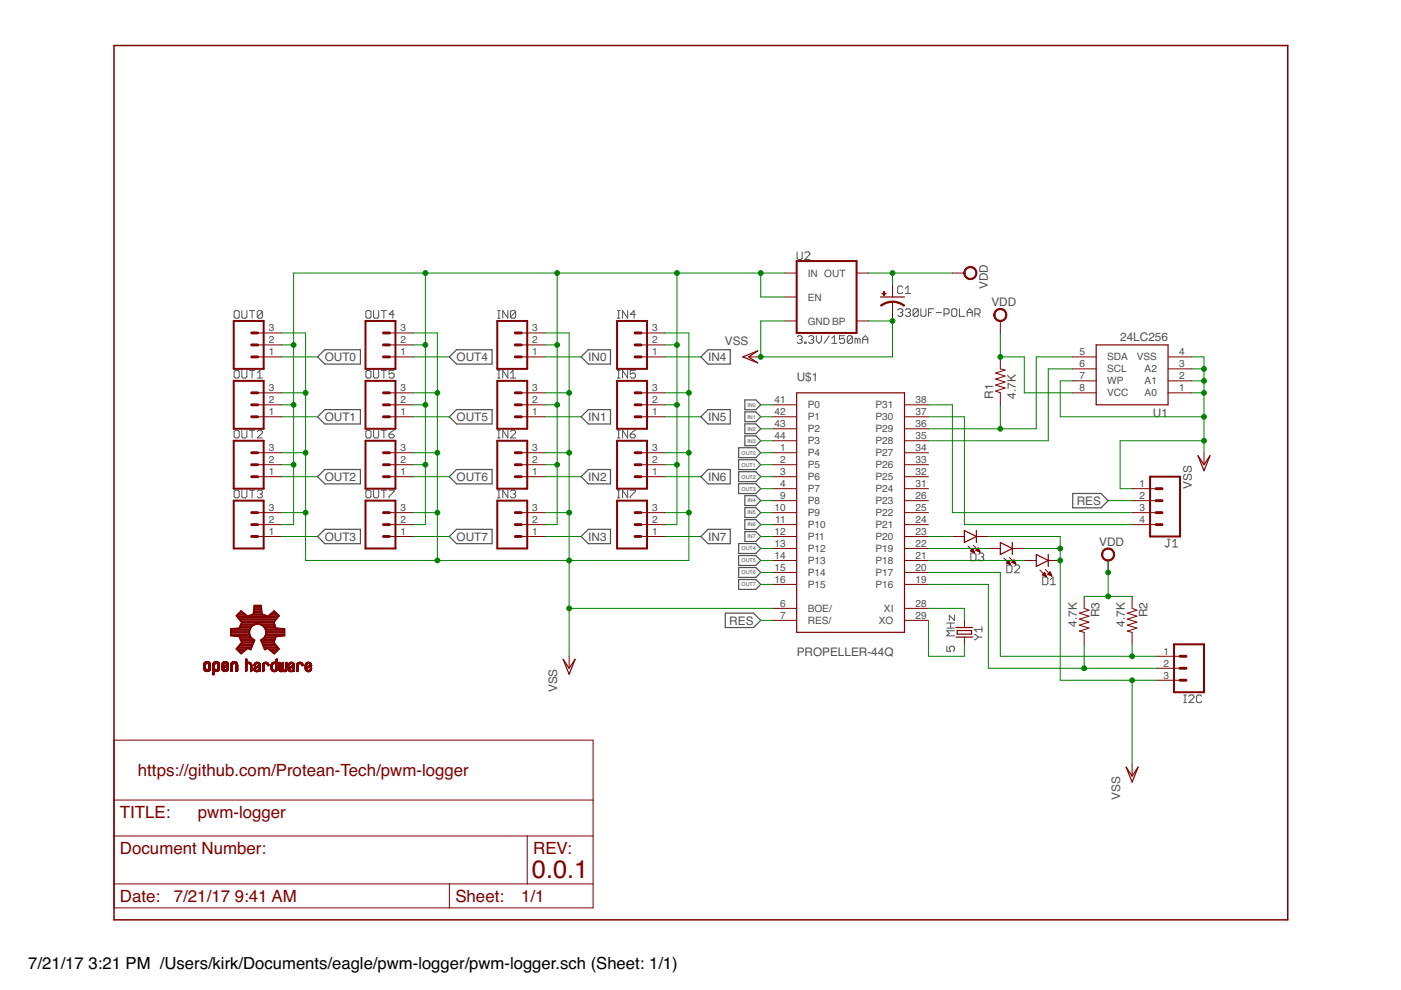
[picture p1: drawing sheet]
<svg xmlns="http://www.w3.org/2000/svg" width="297mm" height="210mm" viewBox="0 0 297 210" stroke-linecap="round" stroke-linejoin="round" font-family="sans-serif">
<defs><g id="words">
<text font-size="5.4" fill="#800000" x="112.8" y="186.1">0.0.1</text>
<g font-size="3.6" fill="#800000">
<text x="29.2" y="164.5">https://github.com/Protean-Tech/pwm-logger</text>
<text x="25.4" y="173.4">TITLE:</text>
<text x="41.9" y="173.4">pwm-logger</text>
<text x="25.4" y="181.1">Document Number:</text>
<text x="113" y="181.1">REV:</text>
<text x="25.4" y="191.2">Date:</text>
<text x="36.9" y="191.2">7/21/17</text>
<text x="49.8" y="191.2">9:41 AM</text>
<text x="96.5" y="191.2">Sheet:</text>
<text x="110.5" y="191.2">1/1</text>
</g>
<g font-size="3.5">
<text x="6" y="205.4">7/21/17</text>
<text x="18.8" y="205.4">3:21 PM /Users/kirk/Documents/eagle/pwm-logger/pwm-logger.sch (Sheet: 1/1)</text>
</g>
<g font-size="2.5" fill="#505050">
<text x="209.4" y="61.3" transform="rotate(-90 209.4 61.3)">VDD</text>
<text x="210.2" y="64.9">VDD</text>
<text x="68.9" y="76.6">OUT0</text>
<text x="96.8" y="76.6">OUT4</text>
<text x="124.7" y="76.6">IN0</text>
<text x="150.1" y="76.6">IN4</text>
<text x="153.7" y="73.1">VSS</text>
<text x="237.5" y="72.4">24LC256</text>
<text x="168.9" y="80.7">U$1</text>
<text x="68.9" y="89.3">OUT1</text>
<text x="96.8" y="89.3">OUT5</text>
<text x="124.7" y="89.3">IN1</text>
<text x="150.1" y="89.3">IN5</text>
<text x="210.6" y="84.6" transform="rotate(-90 210.6 84.6)">R1</text>
<text x="215.4" y="84.6" transform="rotate(-90 215.4 84.6)">4.7K</text>
<text x="244.4" y="88.4">U1</text>
<text x="68.9" y="102">OUT2</text>
<text x="96.8" y="102">OUT6</text>
<text x="124.7" y="102">IN2</text>
<text x="150.1" y="102">IN6</text>
<text x="228.3" y="107">RES</text>
<text x="252.7" y="103.6" transform="rotate(-90 252.7 103.6)">VSS</text>
<text x="68.9" y="114.6">OUT3</text>
<text x="96.8" y="114.6">OUT7</text>
<text x="124.7" y="114.6">IN3</text>
<text x="150.1" y="114.6">IN7</text>
<text x="233" y="115.7">VDD</text>
<text x="233.1" y="130.9" transform="rotate(-90 233.1 130.9)">R3</text>
<text x="243.3" y="130.9" transform="rotate(-90 243.3 130.9)">R2</text>
<text x="154.6" y="132.4">RES</text>
<text x="228.3" y="132.9" transform="rotate(-90 228.3 132.9)">4.7K</text>
<text x="238.5" y="132.9" transform="rotate(-90 238.5 132.9)">4.7K</text>
<text x="168.9" y="139.2">PROPELLER-44Q</text>
<text x="118.1" y="146.8" transform="rotate(-90 118.1 146.8)">VSS</text>
<text x="237.5" y="169.6" transform="rotate(-90 237.5 169.6)">VSS</text>
</g>
<g font-size="2.1" fill="#505050">
<text x="171.3" y="58.7">IN OUT</text>
<text x="171.3" y="63.7">EN</text>
<text x="57" y="70.2">3</text>
<text x="84.9" y="70.2">3</text>
<text x="112.8" y="70.2">3</text>
<text x="138.2" y="70.2">3</text>
<text x="171.3" y="68.8">GND BP</text>
<text x="57" y="75.3">1</text>
<text x="57" y="72.8">2</text>
<text x="84.9" y="75.3">1</text>
<text x="84.9" y="72.8">2</text>
<text x="112.8" y="75.3">1</text>
<text x="112.8" y="72.8">2</text>
<text x="138.2" y="75.3">1</text>
<text x="138.2" y="72.8">2</text>
<text x="228.9" y="77.9">6</text>
<text x="228.9" y="75.3">5</text>
<text x="234.7" y="76.4">SDA</text>
<text x="241" y="76.4">VSS</text>
<text x="250" y="75.3">4</text>
<text x="250" y="77.9">3</text>
<text x="57" y="82.9">3</text>
<text x="84.9" y="82.9">3</text>
<text x="112.8" y="82.9">3</text>
<text x="138.2" y="82.9">3</text>
<text x="228.9" y="80.4">7</text>
<text x="228.9" y="82.9">8</text>
<text x="234.7" y="81.5">WP</text>
<text x="234.7" y="79">SCL</text>
<text x="242.7" y="79">A2</text>
<text x="242.7" y="81.5">A1</text>
<text x="250" y="82.9">1</text>
<text x="250" y="80.4">2</text>
<text x="57" y="88">1</text>
<text x="57" y="85.5">2</text>
<text x="84.9" y="88">1</text>
<text x="84.9" y="85.5">2</text>
<text x="112.8" y="88">1</text>
<text x="112.8" y="85.5">2</text>
<text x="138.2" y="88">1</text>
<text x="138.2" y="85.5">2</text>
<text x="164.2" y="85.5">41</text>
<text x="164.2" y="88">42</text>
<text x="171.3" y="86.6">P0</text>
<text x="171.3" y="89.1">P1</text>
<text x="185.6" y="89.1">P30</text>
<text x="185.6" y="86.6">P31</text>
<text x="194.1" y="88">37</text>
<text x="194.1" y="85.5">38</text>
<text x="234.7" y="84">VCC</text>
<text x="242.7" y="84">A0</text>
<text x="57" y="95.6">3</text>
<text x="84.9" y="95.6">3</text>
<text x="112.8" y="95.6">3</text>
<text x="138.2" y="95.6">3</text>
<text x="164.2" y="90.5">43</text>
<text x="164.2" y="93.1">44</text>
<text x="165.4" y="95.6">1</text>
<text x="171.3" y="91.7">P2</text>
<text x="171.3" y="94.2">P3</text>
<text x="185.6" y="94.2">P28</text>
<text x="185.6" y="91.7">P29</text>
<text x="194.1" y="95.6">34</text>
<text x="194.1" y="93.1">35</text>
<text x="194.1" y="90.5">36</text>
<text x="57" y="100.7">1</text>
<text x="57" y="98.2">2</text>
<text x="84.9" y="100.7">1</text>
<text x="84.9" y="98.2">2</text>
<text x="112.8" y="100.7">1</text>
<text x="112.8" y="98.2">2</text>
<text x="138.2" y="100.7">1</text>
<text x="138.2" y="98.2">2</text>
<text x="165.4" y="98.2">2</text>
<text x="165.4" y="100.7">3</text>
<text x="171.3" y="96.7">P4</text>
<text x="171.3" y="99.3">P5</text>
<text x="171.3" y="101.8">P6</text>
<text x="185.6" y="101.8">P25</text>
<text x="185.6" y="99.3">P26</text>
<text x="185.6" y="96.7">P27</text>
<text x="194.1" y="100.7">32</text>
<text x="194.1" y="98.2">33</text>
<text x="165.4" y="103.2">4</text>
<text x="165.4" y="105.8">9</text>
<text x="171.3" y="104.4">P7</text>
<text x="171.3" y="106.9">P8</text>
<text x="185.6" y="106.9">P23</text>
<text x="185.6" y="104.4">P24</text>
<text x="194.1" y="105.8">26</text>
<text x="194.1" y="103.2">31</text>
<text x="241.6" y="103.2">1</text>
<text x="241.6" y="105.8">2</text>
<text x="57" y="113.4">1</text>
<text x="57" y="110.9">2</text>
<text x="57" y="108.3">3</text>
<text x="84.9" y="113.4">1</text>
<text x="84.9" y="110.9">2</text>
<text x="84.9" y="108.3">3</text>
<text x="112.8" y="113.4">1</text>
<text x="112.8" y="110.9">2</text>
<text x="112.8" y="108.3">3</text>
<text x="138.2" y="113.4">1</text>
<text x="138.2" y="110.9">2</text>
<text x="138.2" y="108.3">3</text>
<text x="164.2" y="108.3">10</text>
<text x="164.2" y="113.4">12</text>
<text x="164.4" y="110.9">11</text>
<text x="171.3" y="109.4">P9</text>
<text x="171.3" y="112">P10</text>
<text x="185.6" y="112">P21</text>
<text x="185.6" y="109.4">P22</text>
<text x="194.1" y="113.4">23</text>
<text x="194.1" y="110.9">24</text>
<text x="194.1" y="108.3">25</text>
<text x="241.6" y="108.3">3</text>
<text x="241.6" y="110.9">4</text>
<text x="164.2" y="115.9">13</text>
<text x="164.2" y="118.5">14</text>
<text x="171.3" y="114.5">P11</text>
<text x="171.3" y="117.1">P12</text>
<text x="171.3" y="119.6">P13</text>
<text x="185.6" y="119.6">P18</text>
<text x="185.6" y="117.1">P19</text>
<text x="185.6" y="114.5">P20</text>
<text x="194.1" y="118.5">21</text>
<text x="194.1" y="115.9">22</text>
<text x="164.2" y="121">15</text>
<text x="164.2" y="123.6">16</text>
<text x="171.3" y="122.1">P14</text>
<text x="171.3" y="124.7">P15</text>
<text x="185.6" y="124.7">P16</text>
<text x="185.6" y="122.1">P17</text>
<text x="194.1" y="123.6">19</text>
<text x="194.1" y="121">20</text>
<text x="165.4" y="128.6">6</text>
<text x="165.4" y="131.2">7</text>
<text x="171.3" y="129.8">BOE/</text>
<text x="187.4" y="129.8">XI</text>
<text x="194.1" y="128.6">28</text>
<text x="194.1" y="131.2">29</text>
<text x="171.3" y="132.3">RES/</text>
<text x="186.3" y="132.3">XO</text>
<text x="246.7" y="138.8">1</text>
<text x="246.7" y="141.3">2</text>
<text x="246.7" y="143.9">3</text>
</g>
<g font-size="1.1" fill="#505050">
<text x="158.5" y="86.2">IN0</text>
<text x="158.5" y="88.8">IN1</text>
<text x="158.5" y="91.3">IN2</text>
<text x="158.5" y="93.8">IN3</text>
<text x="157.2" y="96.4">OUT0</text>
<text x="157.2" y="98.9">OUT1</text>
<text x="157.2" y="101.5">OUT2</text>
<text x="157.2" y="104">OUT3</text>
<text x="158.5" y="106.5">IN4</text>
<text x="158.5" y="109.1">IN5</text>
<text x="158.5" y="111.6">IN6</text>
<text x="157.2" y="116.7">OUT4</text>
<text x="157.2" y="119.2">OUT5</text>
<text x="158.5" y="114.2">IN7</text>
<text x="157.2" y="121.8">OUT6</text>
<text x="157.2" y="124.3">OUT7</text>
</g>
</g></defs>
<g fill="none" stroke="#505050" stroke-width=".21">
<path d="M169 53.4v1.4l.3 .2h.5l.3-.2v-1.4M170.6 53.7l.3-.3h.5l.3 .3v.2l-1.1 1.1h1.1M49.6 66.1l.3-.3h.5l.3 .3v1.1l-.3 .3h-.5l-.3-.3zM49.6 78.8l.3-.3h.5l.3 .3v1.1l-.3 .3h-.5l-.3-.3zM51.3 65.8v1.4l.2 .3h.6l.2-.3v-1.4M51.3 78.5v1.4l.2 .3h.6l.2-.3v-1.4M52.9 65.8h1.1M52.9 78.5h1.1M53.4 65.8v1.7M53.4 78.5v1.7M54.5 79.1l.6-.6v1.7M55.6 66.1v1.1l-.2 .3h-.6l-.3-.3"/>
<path d="M55.6 66.1l-.2-.3h-.6l-.3 .3v1.1M55.6 66.1l-1.1 1.1M77.8 65.8h.6l.3 .3v1.1l-.3 .3h-.6l-.2-.3v-1.1zM77.8 78.5h.6l.3 .3v1.1l-.3 .3h-.6l-.2-.3v-1.1zM79.2 65.8v1.4l.3 .3h.5l.3-.3v-1.4M79.2 78.5v1.4l.3 .3h.5l.3-.3v-1.4M80.8 65.8h1.1M80.8 78.5h1.1M81.4 65.8v1.7M81.4 78.5v1.7M83.6 78.5h-1.1v.9l.5-.3h.3l.3 .3v.5l-.3 .3h-.6l-.2-.3M83.6 66.7h-1.1l.8-.9v1.7"/>
<path d="M105.5 67.5h.5M105.5 65.8h.5M105.5 78.5h.5M105.8 65.8v1.7M105.8 78.5v1.7M107.7 65.8v1.7l-1.1-1.7v1.7M107.7 78.5v1.7l-1.1-1.7v1.7M108.2 79.1l.6-.6v1.7M109.3 66.1v1.1l-.2 .3h-.6l-.3-.3M109.3 66.1l-.2-.3h-.6l-.3 .3v1.1M109.3 66.1l-1.1 1.1M130.9 67.5h.5"/>
<path d="M130.9 65.8h.5M130.9 78.5h.5M131.2 65.8v1.7M131.2 78.5v1.7M133.1 65.8v1.7l-1.1-1.7v1.7M133.1 78.5v1.7l-1.1-1.7v1.7M134.7 78.5h-1.1v.9l.6-.3h.3l.2 .3v.5l-.2 .3h-.6l-.3-.3M134.7 66.7h-1.1l.9-.9v1.7M169 71.4l.3-.2h.5l.3 .2v.3l-.3 .3M169.5 72h.3M169.8 72l.3 .3v.2l-.3 .3h-.5l-.3-.3M170.6 72.5h.3v.3h-.3z"/>
<path d="M171.4 71.4l.3-.2h.6l.2 .2v.3l-.2 .3M172 72h.3M172.3 72l.2 .3v.2l-.2 .3h-.6l-.3-.3M173.1 71.2v1.1l.5 .5 .6-.5v-1.1M175.8 71.2l-1.1 1.6M176.4 72.8h1M176.4 71.7l.5-.5v1.6M179.1 71.2h-1.1v.8l.5-.3h.3l.3 .3v.5l-.3 .3h-.5l-.3-.3M180.7 71.4l-.3-.2h-.5l-.3 .2v1.1M180.7 71.4v1.1l-.3 .3h-.5l-.3-.3M180.7 71.4l-1.1 1.1M181.8 72l-.3-.3h-.2v1.1"/>
<path d="M181.8 72v.8M181.8 72l.3-.3 .3 .3v.8M182.9 72h1.1M182.9 72.8v-1.1l.6-.5 .5 .5v1.1M190.3 65.7l.3-.2h.5l.3 .2v.3l-.3 .3M190.9 66.3h.2M191.1 66.3l.3 .2v.3l-.3 .3h-.5l-.3-.3M191.4 60.9l-.3-.3h-.5l-.3 .3v1.1l.3 .3h.5l.3-.3M192 65.7l.2-.2h.6l.2 .2v.3l-.2 .3M192 62.3h1M192 61.2l.5-.6v1.7M192.5 66.3h.3"/>
<path d="M192.8 66.3l.2 .2v.3l-.2 .3h-.6l-.2-.3M194.7 65.7l-.3-.2h-.5l-.3 .2v1.1M194.7 65.7v1.1l-.3 .3h-.5l-.3-.3M194.7 65.7l-1.1 1.1M195.2 65.5v1.3l.3 .3h.5l.3-.3v-1.3M196.9 66.3h.5M198 65.5h-1.1v1.6M198.5 66.3h1.1M200.2 66.5h.8l.2-.2v-.6l-.2-.2h-.8v1.6M201.8 65.7l.3-.2h.5l.3 .2v1.1l-.3 .3h-.5l-.3-.3zM203.4 65.5v1.6h1.1M205.1 66.3h1"/>
<path d="M205.1 67.1v-1.1l.5-.5 .5 .5v1.1M206.7 66.5h.8l.3-.2v-.6l-.3-.2h-.8v1.6M207.2 66.5l.6 .6M49.6 91.5l.3-.3h.5l.3 .3v1.1l-.3 .3h-.5l-.3-.3zM51.3 91.2v1.4l.2 .3h.6l.2-.3v-1.4M52.9 91.2h1.1M53.4 91.2v1.7M54.5 80.2h1.1M54.5 91.5l.3-.3h.6l.2 .3v.3l-1.1 1.1h1.1M77.8 91.2h.6l.3 .3v1.1l-.3 .3h-.6l-.2-.3v-1.1zM79.2 91.2v1.4l.3 .3h.5l.3-.3v-1.4M80.8 91.2h1.1"/>
<path d="M81.4 91.2v1.7M82.5 92.1h.8l.3 .2v.3l-.3 .3h-.6l-.2-.3zM83.6 91.2l-.6 .3-.5 .6M105.5 80.2h.5M105.5 92.9h.5M105.5 91.2h.5M105.8 91.2v1.7M107.7 91.2v1.7l-1.1-1.7v1.7M108.2 91.5l.3-.3h.6l.2 .3v.3l-1.1 1.1h1.1M108.2 80.2h1.1M130.9 80.2h.5M130.9 92.9h.5"/>
<path d="M130.9 91.2h.5M131.2 91.2v1.7M133.1 91.2v1.7l-1.1-1.7v1.7M133.6 92.1h.9l.2 .2v.3l-.2 .3h-.6l-.3-.3zM134.7 91.2l-1.1 .9M49.6 104.2l.3-.3h.5l.3 .3v1.1l-.3 .3h-.5l-.3-.3zM51.3 103.9v1.4l.2 .3h.6l.2-.3v-1.4M52.9 103.9h1.1M53.4 103.9v1.7M54.5 104.2l.3-.3h.6l.2 .3v.3l-.2 .3M55.1 104.8h.3M55.4 104.8l.2 .2v.3l-.2 .3h-.6l-.3-.3"/>
<path d="M77.8 103.9h.6l.3 .3v1.1l-.3 .3h-.6l-.2-.3v-1.1zM79.2 103.9v1.4l.3 .3h.5l.3-.3v-1.4M80.8 103.9h1.1M81.4 103.9v1.7M82.5 103.9h1.1v.3l-1.1 1.1v.3M105.5 105.6h.5M105.5 103.9h.5M105.8 103.9v1.7M107.7 103.9v1.7l-1.1-1.7v1.7M108.2 104.2l.3-.3h.6l.2 .3v.3l-.2 .3M108.8 104.8h.3M109.1 104.8l.2 .2v.3l-.2 .3h-.6l-.3-.3"/>
<path d="M130.9 105.6h.5M130.9 103.9h.5M131.2 103.9v1.7M133.1 103.9v1.7l-1.1-1.7v1.7M133.6 103.9h1.1v.3l-1.1 1.1v.3M205.8 117.3h.9l.2 .2v1.1l-.2 .3h-.9zM207.5 117.5l.3-.2h.5l.3 .2v.3l-.3 .3M208 118.1h.3M208.3 118.1l.3 .2v.3l-.3 .3h-.5l-.3-.3M213.5 119.8h.8l.2 .3v1.1l-.2 .2h-.8zM247.5 114.3h.6M247.8 114.3v1.4l-.3 .3h-.3l-.2-.3"/>
<path d="M248.6 116h1.1M248.6 114.9l.6-.6v1.7M200.7 137v1.1h.8l-.2-.6v-.2l.2-.3h.6l.3 .3v.5l-.3 .3M200.7 133.2h1.7M200.7 132.1h1.7M201.5 132.1v1.1M202.4 130.5v1.1l-1.1-1.1v1.1M202.4 133.7h-1.7l.6 .6-.6 .5h1.7M206.6 134.6h.2l.6 .5M207.4 135.1l-.6 .5h-.2M207.4 135.1h.8M208.2 133.5h-1.6l.5 .5"/>
<path d="M208.2 132.9v1.1M215.1 120.1l.3-.3h.5l.3 .3v.3l-1.1 1h1.1M221.1 122.3h.8l.3 .3v1.1l-.3 .3h-.8zM222.7 124h1.1M222.7 122.9l.6-.6v1.7M251 149h.5M251 147.4h.5M251.2 147.4v1.6M252.1 147.6l.2-.2h.6l.3 .2v.3l-1.1 1.1h1.1M254.8 147.6l-.3-.2h-.5l-.3 .2v1.1l.3 .3h.5l.3-.3"/>
</g>
<g fill="none" stroke="#505050" stroke-width=".25">
<path d="M68.9 74.1h7.5v3.1h-7.5l-1.6-1.5zM96.8 74.1h7.5v3.1h-7.5l-1.5-1.5zM123.2 75.7l1.5-1.6h4.7v3.1h-4.7zM150.1 74.1h4.7v3.1h-4.7l-1.5-1.5zM68.9 86.8h7.5v3.1h-7.5l-1.6-1.5zM68.9 99.5h7.5v3.1h-7.5l-1.6-1.5zM96.8 86.8h7.5v3.1h-7.5l-1.5-1.5zM96.8 99.5h7.5v3.1h-7.5l-1.5-1.5zM123.2 88.4l1.5-1.6h4.7v3.1h-4.7zM150.1 86.8h4.7v3.1h-4.7l-1.5-1.5zM156.6 97.5h3.7l1 1-1 1.1h-3.7zM156.6 94.9h3.7l1 1.1-1 1h-3.7z"/>
<path d="M157.9 84.8h2.4l1 1-1 1.1h-2.4zM157.9 87.3h2.4l1 1.1-1 1h-2.4zM157.9 89.9h2.4l1 1-1 1h-2.4zM157.9 92.4h2.4l1 1.1-1 1h-2.4zM68.9 112.2h7.5v3.1h-7.5l-1.6-1.6zM96.8 112.2h7.5v3.1h-7.5l-1.5-1.6zM123.2 101.1l1.5-1.6h4.7v3.1h-4.7zM123.2 113.7l1.5-1.5h4.7v3.1h-4.7zM148.6 101.1l1.5-1.6h4.7v3.1h-4.7zM150.1 112.2h4.7v3.1h-4.7l-1.5-1.6zM156.6 100h3.7l1 1.1-1 1h-3.7zM156.6 102.6h3.7l1 1-1 1h-3.7z"/>
<path d="M156.6 115.3h3.7l1 1-1 1h-3.7zM156.6 117.8h3.7l1 1-1 1.1h-3.7zM157.9 105.1h2.4l1 1.1-1 1h-2.4zM157.9 107.6h2.4l1 1.1-1 1h-2.4zM157.9 110.2h2.4l1 1-1 1.1h-2.4zM157.9 112.7h2.4l1 1-1 1.1h-2.4zM227.4 104.6h6l1.5 1.6-1.5 1.5h-6zM153.8 130h6l1.5 1.5-1.5 1.6h-6zM156.6 120.3h3.7l1 1.1-1 1h-3.7zM156.6 122.9h3.7l1 1-1 1.1h-3.7z"/>
</g>
<g fill="none" stroke="#800000" stroke-width=".21">
<path d="M166.4 57.9h2.5M181.6 57.9h2.5M201.9 57.9h2.6M54.6 75.7h5.1M54.6 73.1h5.1M54.6 70.6h5.1M82.6 75.7h5.1M82.6 73.1h5.1M82.6 70.6h5.1M110.5 75.7h5.1M110.5 73.1h5.1M110.5 70.6h5.1"/>
<path d="M135.9 75.7h5.1M135.9 73.1h5.1M135.9 70.6h5.1M158.7 75.7h2.6M166.4 68.1h2.5M166.4 63h2.5M181.6 68.1h2.5M189.2 60.4v2.6M189.2 64v4.1M212.1 75.7v2.5l1 .3-2 .6 2 .6-2 .7 2 .6-2 .6 2 .7-2 .6 1 .4v2.5M212.1 68.1v2.5M227.3 75.7h5.1"/>
<path d="M227.3 78.2h5.1M247.6 75.7h5.1M247.6 78.2h5.1M54.6 83.3h5.1M54.6 88.4h5.1M54.6 85.8h5.1M54.6 98.5h5.1M54.6 96h5.1M82.6 83.3h5.1M82.6 88.4h5.1M82.6 85.8h5.1M82.6 98.5h5.1"/>
<path d="M82.6 96h5.1M110.5 83.3h5.1M110.5 88.4h5.1M110.5 85.8h5.1M110.5 98.5h5.1M110.5 96h5.1M135.9 83.3h5.1M135.9 88.4h5.1M135.9 85.8h5.1M135.9 98.5h5.1M135.9 96h5.1M163.8 88.4h5.1"/>
<path d="M163.8 85.8h5.1M163.8 98.5h5.1M163.8 96h5.1M163.8 90.9h5.1M163.8 93.5h5.1M191.8 88.4h5M191.8 85.8h5M191.8 98.5h5M191.8 96h5M191.8 90.9h5M191.8 93.5h5M227.3 80.8h5.1"/>
<path d="M227.3 83.3h5.1M247.6 80.8h5.1M247.6 83.3h5.1M255.3 96v2.5M54.6 101.1h5.1M54.6 113.7h5.1M54.6 111.2h5.1M54.6 108.7h5.1M82.6 101.1h5.1M82.6 113.7h5.1M82.6 111.2h5.1M82.6 108.7h5.1"/>
<path d="M110.5 101.1h5.1M110.5 113.7h5.1M110.5 111.2h5.1M110.5 108.7h5.1M135.9 101.1h5.1M135.9 113.7h5.1M135.9 111.2h5.1M135.9 108.7h5.1M163.8 101.1h5.1M163.8 113.7h5.1M163.8 111.2h5.1M163.8 108.7h5.1"/>
<path d="M163.8 103.6h5.1M163.8 106.2h5.1M163.8 118.8h5.1M163.8 116.3h5.1M191.8 101.1h5M191.8 113.7h5M191.8 111.2h5M191.8 108.7h5M191.8 103.6h5M191.8 106.2h5M191.8 118.8h5M191.8 116.3h5"/>
<path d="M201.9 113.7h2.6M205.2 115.8l1.4 1.4M205.7 116.8l.5-.5 .4 .9zM205.8 116.8h.6M205.9 116.9h.6M205.9 116.6h.5M206 116.5h.3M206.1 116.4h.2M206.2 117h.3M206.4 115.7l1.4 1.4M206.5 117.1h.1M206.9 116.7l.5-.5 .4 .9z"/>
<path d="M206.9 116.6h.7M207 113.7h2.5M207.1 116.5h.4M207.1 116.8h.5M207.2 116.4h.3M207.3 116.3h.1M207.3 116.9h.4M207.6 117h.2M209.5 116.3h2.6M212.9 118.3l1.3 1.4M213.4 119.3l.5-.5 .3 .9zM213.4 119.3h.7"/>
<path d="M213.5 119.4h.6M213.5 119.2h.5M213.7 119h.3M213.8 119.5h.4M213.8 118.9h.1M214 118.2l1.4 1.4M214.1 119.7h.1M214.5 119.2l.5-.5 .4 .9zM214.5 119.2h.7M214.6 116.3h2.6M214.7 119.3h.6M214.7 119h.5"/>
<path d="M214.8 118.9h.3M214.9 118.8h.2M214.9 119.4h.4M215.2 119.5h.2M217.2 118.8h2.5M222.2 118.8h2.6M234.9 118.8v2.6M240 111.2h5.1M240 108.7h5.1M240 103.6h5.1M240 106.2h5.1M52 139.9h.3"/>
<path d="M52 140h.3M52 139.8h.3M52.1 139.8h.2M52.2 139.7h.1M58.5 139.9h.3M58.5 140h.3M58.5 139.8h.3M58.6 139.8h.2M58.7 139.7h.1M120.7 139.1v2.6M163.8 121.4h5.1M163.8 123.9h5.1"/>
<path d="M163.8 129h5.1M163.8 131.5h5.1M191.8 121.4h5M191.8 123.9h5M191.8 129h5M191.8 131.5h5M204.5 131.5v1.6M204.5 135.1v1.5M220.5 120.9l1.4 1.4M221 121.9l.5-.5 .4 .9zM221 121.8h.7M221.1 121.9h.6"/>
<path d="M221.1 121.7h.5M221.3 121.6h.3M221.4 122.1h.4M221.4 121.5h.1M221.6 120.7l1.4 1.4M221.7 122.2h.1M222.1 121.8l.5-.6 .4 .9zM222.2 121.7h.6M222.3 121.8h.6M222.3 121.6h.5M222.4 121.5h.3M222.5 121.9h.4"/>
<path d="M222.5 121.3h.2M222.8 122.1h.2M229.9 126.4v2.6l1 .4-2 .6 2 .6-2 .7 2 .6-2 .6 2 .7-2 .6 1 .3v2.5M240 126.4v2.6l1 .4-2 .6 2 .6-2 .7 2 .6-2 .6 2 .7-2 .6 1 .3v2.5M245.1 139.1h5.1M24.2 156.9h101.6v35.6h-101.6zM43.2 141.7h.4M43.2 141.8h.4M43.2 141.7l.4 .1M43.2 141.6h.4M43.2 141.5h.4M43.2 141.4h.4"/>
<path d="M43.2 141.3h.4M43.2 141.2h.4M43.2 141.1h.4M43.2 141h.4M43.2 140.9h.4M43.2 141.9h.5M43.2 141.8l.4 .1M43.2 140.8h.4M43.2 141.9l.6 .1M43.2 142h1.4M43.3 140.6h1.3M43.3 140.6h1.2"/>
<path d="M43.3 140.5h1.2M43.3 142.1h1.2M43.4 140.5h1M43.4 142.2h1M43.4 140.4h1M43.5 140.4h.8M43.5 142.3h.8M43.6 140.9h-.4M43.6 142.3h.6M43.6 140.3h.6M43.7 140.8h-.5M43.7 140.7h-.5"/>
<path d="M43.8 140.3h.3M44.1 140.7h.5M44.1 141.9h.5M44.2 140.8h.4M44.2 141.9h.4M44.2 140.9h.4M44.2 141.7h.4M44.2 141.6h.4M44.2 141.5h.4M44.2 141.4h.4M44.2 141.3h.4M44.2 141.2h.4"/>
<path d="M44.2 141.1h.4M44.2 141h.4M44.5 142.1h-1.2M44.6 142l-1.3 .1M44.6 140.7h-1.4M44.6 141.9l-.6 .1M44.6 141.8h-.4M45.1 141.7h.4M45.1 142.9h.4M45.1 142.8h.4M45.1 142.7h.4M45.1 142.6h.4"/>
<path d="M45.1 142.5h.4M45.1 142.4h.4M45.1 142h1.4M45.1 141.9l.6 .1M45.1 141.9h.5M45.1 141.8l.5 .1M45.1 141.8h.4M45.1 141.6h.4M45.1 141.5h.4M45.1 141.4h.4M45.1 141.3h.4M45.1 141.2h.4"/>
<path d="M45.1 141.1h.4M45.1 141h.4M45.1 140.9h.4M45.1 143.1h.1M45.2 140.6h1.3M45.2 140.6h1.2M45.3 140.5h1.1M45.3 143l-.2 .1M45.3 140.4h1M45.4 140.4h.8M45.4 143h-.3M45.5 142.9l-.4 .1"/>
<path d="M45.5 140.9h-.4M45.5 140.8h-.4M45.6 140.8h-.5M45.6 140.3h.5M45.7 140.7h-.6M45.7 140.3h.3M46 140.7h.5M46.1 142.3l-1 .1M46.1 141.9h.4M46.1 140.8h.4M46.1 141.8h.4M46.1 140.9h.4"/>
<path d="M46.2 141.7h.3M46.2 141.6h.3M46.2 141.5h.3M46.2 141.4h.3M46.2 141.3h.3M46.2 141.2h.3M46.2 141.1h.3M46.2 141h.3M46.2 140.9h.3M46.2 142.3h-1.1M46.3 142.2l-1.2 .1M46.3 142.2h-1.2"/>
<path d="M46.4 142.1l-1.3 .1M46.4 142.1h-1.3M46.5 142l-1.4 .1M46.5 140.7h-1.4M46.5 141.9l-.5 .1M46.5 141.8h-.4M47 141.8l.5 .1M47 141.8h.4M47 141.7h.4M47 141.2h1.5M47 141.1h.4M47 141h.4"/>
<path d="M47 140.9h.4M47 140.8h.4M47 141.9l.6 .1M47 141.9h.5M47.1 142h1.3M47.1 140.6h1.3M47.1 142.1h1.2M47.2 142.1h1.1M47.2 140.5h1.1M47.2 142.2h1M47.3 142.2h.9M47.3 140.4h.9"/>
<path d="M47.3 142.3h.8M47.3 140.4h.8M47.4 141h-.4M47.5 141.7h-.5M47.5 142.3h.5M47.5 140.3h.5M47.5 140.8h-.5M47.6 141.6h-.6M47.6 140.7h-.6M47.6 141.2h.9M47.6 140.3h.3M47.7 141.1h.8"/>
<path d="M47.7 141.6h-.7M47.8 141.5h-.8M47.8 141.1h.7M47.9 141.5h-.9M47.9 141h.6M47.9 140.7h.5M48 140.8h.5M48 141.9h.4M48 141.9h.5M48 140.9h.5M48 141.8h.5M48 141.4h-1"/>
<path d="M48.1 141.7h.4M48.1 141.6h.4M48.1 141.4h-1.1M48.2 141.5h.3M48.3 141.3h-1.3M48.4 141.5h.1M48.4 141.2l-1.4 .1M48.4 140.7h-1.3M48.4 141.9l-.5 .1M48.9 141.7h.4M48.9 142.3h.3M48.9 142.2h.4"/>
<path d="M48.9 142.1h.4M48.9 142h.4M48.9 141.9h.4M48.9 141.8h.4M48.9 141.6h.4M48.9 141.5h.4M48.9 141.4h.4M48.9 141.3h.4M48.9 141.2h.4M48.9 141.1h.4M48.9 141h.4M48.9 140.9h.4"/>
<path d="M48.9 142.3h.2M49 140.6h1.3M49.1 140.5h1.1M49.2 140.4h.9M49.3 140.4h.7M49.3 142.2l-.4 .1M49.3 140.9h-.4M49.4 140.8h-.5M49.4 140.3h.5M49.5 140.7h-.5M49.5 140.3h.3M49.8 140.7h.5"/>
<path d="M49.9 140.8h.5M50 141.7h.4M50 142.3h.3M50 142.2h.4M50 142.1h.4M50 142h.4M50 141.9h.4M50 141.8h.4M50 141.6h.4M50 141.5h.4M50 141.4h.4M50 141.3h.4"/>
<path d="M50 141.2h.4M50 141.1h.4M50 141h.4M50 140.9h.4M50.2 142.3l-.2 .1M50.3 140.7h-1.3M50.4 142.2l-.4 .1M52 141.7h.3M52 142.2h.3M52 142.1h.3M52 142h.3M52 141.9h.3"/>
<path d="M52 141.8h.3M52 141.6h.3M52 141.5h.3M52 141.4h.3M52 141.3h.3M52 141.2h.3M52 141.1h.3M52 141h.3M52 140.9h.3M52 140.6h1.2M52 140.5l1.2 .1M52 140.5h1.1"/>
<path d="M52 140.4l1.1 .1M52 140.4h.3M52 140.3h.3M52 140.2h.3M52 140.1h.3M52.2 142.3l-.2 .1M52.3 142.3h-.3M52.4 140.9h-.4M52.4 140.8h-.4M52.5 140.8h-.5M52.5 140.4h.4M52.6 140.7h-.6"/>
<path d="M52.8 140.7h.5M52.9 140.8h.4M53 140.8h.3M53 140.9h.4M53.1 140.9h.3M53.1 141h.3M53.1 141.1h.3M53.1 141.7h.3M53.1 142.2h.3M53.1 142.1h.3M53.1 142h.3M53.1 141.9h.3"/>
<path d="M53.1 141.8h.3M53.1 141.6h.3M53.1 141.5h.3M53.1 141.4h.3M53.1 141.3h.3M53.1 141.2h.3M53.1 142.4h.1M53.3 140.7h-1.3M53.3 142.3l-.2 .1M53.4 142.3h-.3M53.8 142l.4 .1M53.8 142h.4"/>
<path d="M53.8 141.9l.4 .1M53.8 141.9h.3M53.8 141.8h.4M53.8 141.2h.2M53.8 141h.3M53.9 142.1l.8 .1M53.9 142.1h.4M54 142.2h.7M54 142.2l.7 .1M54 142.3h.7M54 140.6h1M54.1 140.6h.9"/>
<path d="M54.1 141.4h1.1M54.1 141.1l-.3 .1M54.1 141.1h-.3M54.1 140.5h.8M54.1 142.3h.6M54.1 141.8l-.3 .1M54.1 141h-.3M54.2 140.9h-.3M54.2 140.5h.7M54.2 141.7l-.4 .1M54.2 140.8h-.3M54.3 142.4h.4"/>
<path d="M54.3 141.4h.9M54.3 140.8h-.4M54.3 140.4h.5M54.3 141.7h-.4M54.4 141.3h.8M54.4 142.4h.1M54.4 140.7h-.4M54.5 141.6h-.6M54.5 142.1h.2M54.5 141.3h.7M54.6 141.6h-.7M54.6 141.2h.6"/>
<path d="M54.6 140.7h.5M54.7 141.5h-.7M54.7 140.8h.5M54.8 141.2h.4M54.8 141.5h-.8M54.8 140.8h.4M54.8 141.1h.4M54.8 140.9h.4M54.9 141.5h.3M54.9 140.9h.3M54.9 141.7h.3M54.9 142.2h.3"/>
<path d="M54.9 142.1h.3M54.9 142h.3M54.9 141.9h.3M54.9 141.8h.3M54.9 141.6h.3M54.9 141h.3M55.1 142.3l-.2 .1M55.1 140.7h-1.1M55.2 142.3h-.3M55.7 141.7h.2M55.7 142.2h.2M55.7 142.1h.2"/>
<path d="M55.7 142h.2M55.7 141.9h.2M55.7 141.8h.2M55.7 141.6h.2M55.7 141.5h.2M55.7 141.4h.2M55.7 141.3h.2M55.7 141.2h.2M55.7 141.1h.2M55.7 141h.3M55.7 140.9h.3M55.7 142.4h.1"/>
<path d="M55.7 140.8h.3M55.8 140.6h1.1M55.8 142.3l-.1 .1M55.9 140.6h.9M55.9 142.3h-.2M55.9 140.5h.8M56 140.5h.7M56 140.9h-.3M56.1 140.8h-.4M56.1 140.4h.5M56.2 140.7h-.5M56.4 140.7h.5"/>
<path d="M56.6 140.8h.4M56.7 140.9h.3M56.7 141h.3M56.7 141.1h.2M56.9 140.7h-1.1M57 141.1h-.3M57.4 141.7h.4M57.4 141.6h.4M57.4 141.5h.4M57.4 141.4h.4M57.4 141.3h.4M57.4 141.2h.4"/>
<path d="M57.4 141.1h.4M57.5 141.8h.3M57.5 141h.3M57.5 141.9h.3M57.5 142h.4M57.5 140.8h.3M57.5 142l.5 .1M57.6 142.1h.5M57.6 142.1h1.1M57.6 142.2h1.1M57.6 140.6h1.2M57.7 142.2h.9"/>
<path d="M57.7 140.6h1.1M57.7 142.3h.9M57.7 140.5h1.1M57.8 140.9h-.3M57.8 140.5h1M57.8 142.3h.7M57.9 140.4h.5M57.9 142.4h.5M57.9 140.8h-.4M58 140.7h-.4M58.1 142.4h.1M58.2 140.7h.6"/>
<path d="M58.3 142.1h.4M58.4 140.8h.4M58.4 142h.4M58.5 142h.3M58.5 140.9h.3M58.5 141.7h.3M58.5 141.9h.3M58.5 141.8h.3M58.5 141.6h.3M58.5 141.5h.3M58.5 141.4h.3M58.5 141.3h.3"/>
<path d="M58.5 141.2h.3M58.5 141.1h.3M58.5 141h.3M58.5 140.4h.3M58.5 140.3h.3M58.5 140.2h.3M58.5 140.1h.3M58.8 142l-.4 .1M58.8 140.7h-1.2M59.1 141.7h.3M59.1 142l.4 .1M59.1 142h.3"/>
<path d="M59.1 141.9l.3 .1M59.1 141.9h.3M59.1 141.8h.3M59.1 141.6h.3M59.1 141.5h.3M59.1 141.4h.3M59.1 141.3h.3M59.1 141.2h.3M59.1 141.1h.3M59.1 141h.3M59.1 140.9h.3M59.1 140.8h.3"/>
<path d="M59.1 140.7h.3M59.1 140.6h.3M59.1 140.5h.3M59.1 142.1h.4M59.2 142.2h1.5M59.2 140.5h.2M59.3 142.3h1.3M59.3 140.4h.1M59.3 142.3h.6M59.4 142.4h.4M59.6 142.4h.1M59.6 142.1h.7"/>
<path d="M59.7 142.1h.5M59.8 141.7h.3M59.8 142h.3M59.8 141.9l.3 .1M59.8 141.9h.3M59.8 141.8h.3M59.8 141.6h.3M59.8 141.5h.3M59.8 141.4h.3M59.8 141.3h.3M59.8 141.2h.3M59.8 141.1h.3"/>
<path d="M59.8 141h.3M59.8 140.9h.3M59.8 140.8h.3M59.8 140.7h.3M59.8 140.6h.3M59.8 140.5h.3M59.9 140.5h.2M60 142.3h.6M60 140.4h.1M60.1 142.4h.4M60.4 142.1h.4M60.5 142.1h.3"/>
<path d="M60.5 142h.3M60.5 141.9h.3M60.5 141.7h.3M60.5 141.8h.3M60.5 141.6h.3M60.5 141.5h.3M60.5 141.4h.3M60.5 141.3h.3M60.5 141.2h.3M60.5 141.1h.3M60.5 141h.3M60.5 140.9h.3"/>
<path d="M60.5 140.8h.3M60.5 140.7h.3M60.5 140.6h.3M60.5 140.5h.3M60.6 140.5h.2M60.7 142.2l-1.5 .1M60.7 140.4h.1M60.8 142.1l-1.6 .1M61.1 142l.4 .1M61.1 142h.3M61.1 141.9h.3M61.1 141.8h.3"/>
<path d="M61.1 141.2h.1M61.1 141h.3M61.1 140.9h.3M61.1 142.1h.5M61.2 142.1l.8 .1M61.2 142.2h.8M61.2 142.2l.8 .1M61.3 140.6h1M61.3 142.3h.7M61.3 141.1l-.2 .1M61.4 142.3h.6M61.4 141.1h-.3"/>
<path d="M61.4 140.5h.8M61.4 141h-.3M61.4 140.9h-.3M61.4 140.5h.7M61.5 141.7l-.4 .1M61.5 141.4h.9M61.5 140.8h-.3M61.5 142.4h.4M61.6 140.8h-.4M61.6 140.4h.4M61.6 141.7h-.5M61.6 141.3h.8"/>
<path d="M61.7 140.7h-.5M61.7 141.6h-.5M61.8 142.1h.1M61.8 141.3h.6M61.8 141.6h-.6M61.8 140.7h.6M61.9 141.2h.5M62 141.5h-.8M62 140.8h.4M62 141.2h.4M62.1 141.5h-.8M62.1 140.8h.3"/>
<path d="M62.1 141.1h.3M62.1 140.9h.3M62.2 141.7h.2M62.2 142.2h.2M62.2 142.1h.2M62.2 142h.2M62.2 141.9h.2M62.2 141.8h.2M62.2 141.6h.2M62.2 141.5h.2M62.2 141h.2M62.2 142.4h.1"/>
<path d="M62.3 140.7h-1.1M62.4 142.3l-.2 .1M62.4 142.3h-.2M62.4 142.2l-.2 .1M62.4 141.4h-1.1M62.9 141.7h.3M62.9 142.2h.3M62.9 142.1h.3M62.9 142h.3M62.9 141.9h.3M62.9 141.8h.3M62.9 141.6h.3"/>
<path d="M62.9 141.5h.3M62.9 141.4h.3M62.9 141.3h.3M62.9 141.2h.3M62.9 141.1h.3M62.9 141h.3M62.9 140.9h.3M62.9 140.9h.4M62.9 142.4h.1M63 140.7h1.2M63.1 140.6h1M63.1 142.3l-.2 .1"/>
<path d="M63.2 142.3h-.3M63.2 140.5h.8M63.2 141h-.3M63.2 140.5h.7M63.3 140.8h-.4M63.4 140.4h.4M63.4 140.8h-.5M63.5 140.7h-.5M63.7 140.7h.5M63.8 140.8h.4M63.9 140.8h.3M63.9 140.9h.4"/>
<path d="M63.9 141h.4M64 141h.3M64.2 141.1l-.2 .1M64.3 141.1h-.3M64.7 141.9h.3M64.7 141.8h.3M64.7 141.4h1.2M64.7 141.3h.3M64.7 141.2h.3M64.7 141.1h.3M64.7 141h.3M64.7 141.9l.4 .1"/>
<path d="M64.7 140.9h.3M64.7 142h.4M64.8 142l.4 .1M64.8 142.1h.5M64.8 142.1h1.2M64.8 140.7h1.2M64.9 142.2h1M64.9 140.6h1M65 142.3h.8M65 140.5h.8M65 141.7l-.3 .1M65 140.5h.7"/>
<path d="M65.1 142.3h.6M65.1 140.9h-.4M65.1 140.8h-.4M65.2 141.7h-.5M65.2 140.4h.4M65.2 140.8h-.4M65.2 142.4h.4M65.3 141.6h-.6M65.3 140.7h-.5M65.4 142.4h.1M65.4 141.6h-.7M65.5 140.7h.5"/>
<path d="M65.5 142.1h.5M65.5 141.5h-.8M65.6 141.2h.5M65.6 141.5h-.9M65.6 140.8h.4M65.6 141.1h.5M65.7 142h.3M65.7 140.8h.3M65.7 140.9h.4M65.7 141.9h.4M65.8 141.1h.3M65.8 141h.3"/>
<path d="M65.8 141.8h.3M65.8 141.4h-1.1M65.8 141.7h.3M66 141.6h.1M66 142l-.4 .1M66 141.3h-.8M66.1 141.9h-.4M66.1 141.2l-.8 .1M66.1 141.2h-.7M245.1 141.7h5.1M245.1 144.2h5.1M24.2 177.2h101.6"/>
<path d="M24.2 169.6h101.6M111.8 177.2v10.2M240 162v2.5M24.2 187.4h101.6M95.3 187.4v5.1"/>
</g>
<g fill="none" stroke="#800000" stroke-width=".25">
<path d="M157.5 75.7l3.2-1.3-2 1.3 2 1.2zM186.7 63h5.1M232.4 73.1h15.2v12.7h-15.2zM168.9 83.3h22.9v50.8h-22.9zM254 96.6l1.3 1.9 1.2-1.9-1.2 3.2zM204.5 112.5l2.5 1.2-2.5 1.3zM207 112.5v2.5M212.1 115l2.5 1.3-2.5 1.3zM214.6 115v2.6M219.7 117.6l2.5 1.2-2.5 1.3zM222.2 117.6v2.5M119.4 139.8l1.3 1.9 1.2-1.9-1.2 3.2z"/>
<path d="M202.7 135.1h3.5M202.7 133.1h3.5M202.9 133.7h3.1v.8h-3.1zM238.8 162.6l1.2 1.9 1.3-1.9-1.3 3.2z"/>
</g>
<g fill="none" stroke="#800000" stroke-width=".42">
<path d="M168.9 55.4h12.7v15.2h-12.7zM49.6 68.1h6.3v10.1h-6.3zM77.5 68.1h6.3v10.1h-6.3zM105.4 68.1h6.4v10.1h-6.4zM130.8 68.1h6.4v10.1h-6.4zM49.6 80.8h6.3v10.1h-6.3zM49.6 93.5h6.3v10.1h-6.3zM77.5 80.8h6.3v10.1h-6.3zM77.5 93.5h6.3v10.1h-6.3zM105.4 80.8h6.4v10.1h-6.4zM105.4 93.5h6.4v10.1h-6.4zM130.8 80.8h6.4v10.1h-6.4z"/>
<path d="M130.8 93.5h6.4v10.1h-6.4zM49.6 106.2h6.3v10.1h-6.3zM77.5 106.2h6.3v10.1h-6.3zM105.4 106.2h6.4v10.1h-6.4zM130.8 106.2h6.4v10.1h-6.4zM243.8 101.1h6.4v12.6h-6.4zM248.9 136.6h6.4v10.2h-6.4z"/>
</g>
<g fill="none" stroke="#800000" stroke-width=".61">
<path d="M53.4 70.6h1.2M53.4 73.1h1.2M53.4 75.7h1.2M81.3 70.6h1.3M81.3 73.1h1.3M81.3 75.7h1.3M109.2 70.6h1.3M109.2 73.1h1.3M109.2 75.7h1.3M134.6 70.6h1.3M134.6 73.1h1.3M134.6 75.7h1.3"/>
<path d="M53.4 83.3h1.2M53.4 85.8h1.2M53.4 88.4h1.2M53.4 96h1.2M53.4 98.5h1.2M81.3 83.3h1.3M81.3 85.8h1.3M81.3 88.4h1.3M81.3 96h1.3M81.3 98.5h1.3M109.2 83.3h1.3M109.2 85.8h1.3"/>
<path d="M109.2 88.4h1.3M109.2 96h1.3M109.2 98.5h1.3M134.6 83.3h1.3M134.6 85.8h1.3M134.6 88.4h1.3M134.6 96h1.3M134.6 98.5h1.3M53.4 101.1h1.2M53.4 108.7h1.2M53.4 111.2h1.2M53.4 113.7h1.2"/>
<path d="M81.3 101.1h1.3M81.3 108.7h1.3M81.3 111.2h1.3M81.3 113.7h1.3M109.2 101.1h1.3M109.2 108.7h1.3M109.2 111.2h1.3M109.2 113.7h1.3M134.6 101.1h1.3M134.6 108.7h1.3M134.6 111.2h1.3M134.6 113.7h1.3"/>
<path d="M245.1 108.7h1.3M245.1 111.2h1.3M245.1 106.2h1.3M245.1 103.6h1.3M250.2 139.1h1.3M250.2 144.2h1.3M250.2 141.7h1.3"/>
</g>
<g fill="#800000" stroke="#800000" stroke-width=".21">
<path d="M211.1 65.8a1.39 1.39 0 0 1 2.2 .3 1.39 1.39 0 0 1-.8 2 1.39 1.39 0 0 1-1.8-1.3h.2a1.14 1.14 0 0 1 1.6-1.1 1.14 1.14 0 0 1 .3 1.9 1.14 1.14 0 0 1-1.8-.5l-.1-.3h-.2z" fill-rule="evenodd"/>
<path d="M204.7 56.9a1.39 1.39 0 0 1 2.2 .3 1.39 1.39 0 0 1-.8 2 1.39 1.39 0 0 1-1.8-1.3h.3a1.15 1.15 0 0 1 1.6-1.1 1.15 1.15 0 0 1 .3 1.9 1.15 1.15 0 0 1-1.9-.5v-.3h-.3z" fill-rule="evenodd"/>
<path d="M233.9 116.6a1.4 1.4 0 0 1 2.2 .2 1.4 1.4 0 0 1-.8 2.1 1.4 1.4 0 0 1-1.7-1.3h.2a1.14 1.14 0 0 1 1.7-1 1.14 1.14 0 0 1 .1 1.9 1.14 1.14 0 0 1-1.8-.6v-.3h-.2z" fill-rule="evenodd"/>
<path d="M189.2 63.8l1.4 .3 1.2 .6-.2 .2-1.3-.7-1.1-.1z" fill-rule="evenodd"/>
<path d="M186.7 64.7l1.2-.6 1.3-.2v.2l-1 .1-1.4 .7z" fill-rule="evenodd"/>
</g>
<g fill="none" stroke="#800000" stroke-width=".38">
<path d="M49 134.5h3.9M49 134.1h3.9M49 133.8h3.9M49 133.4h4M49.6 134.8h3.4M50.2 137.6h2.1M50.2 130.6h2.2M50.4 137.3h2.9M50.4 130.3h1.6M50.5 131h8.3M50.5 138h1.4M50.7 136.9h2.7"/>
<path d="M50.7 129.9h.9M50.8 131.3h7.7M50.8 133.1h2.3M50.9 138.3h.5M50.9 135.2h2.3M50.9 136.6h2.7M50.9 132.7h2.5M51 135.5h2.6M51.1 131.7h7.1M51.1 132.4h3M51.1 129.6h.1M51.1 129.6l1.5 1.1 1.2-.5 .1-1.8h1.4l.2 1.8 1.2 .5 1.4-1.1"/>
<path d="M51.1 129.6l-1 1 1.2 1.4-.5 1.2-1.8 .2v1.4l1.8 .2 .5 1.2-1.2 1.4M51.2 135.9h2.7M51.2 136.2h2.5M51.3 132h6.7M52.7 130.6h3.8M52.9 133.8v.6l.3 .8M52.9 133.8a1.79 1.79 0 0 1 2.5-1.4 1.79 1.79 0 0 1 .6 2.8M53 137.6h.2M53.2 135.2l.8 .5-.9 2-.5-.3-1.5 1.2-1-1M53.6 130.3h2.1M53.8 129.9h1.7M53.8 129.6h1.7"/>
<path d="M53.8 129.2h1.6M53.9 128.9h1.5M53.9 128.5h1.5M55.2 132.4h3M55.4 135.9h2.7M55.5 136.2h2.5M55.6 135.5h2.7M55.7 136.6h2.6M55.8 136.9h2.8M55.8 132.7h2.5M56 137.3h2.9M56 135.2h2.4"/>
<path d="M56.1 137.6h.2M56.1 133.1h2.3M56.2 134.8h3.5M56.3 133.4h4M56.4 134.5h3.9M56.4 133.8h3.9M56.4 134.1h3.9M56.8 130.6h2.3M57 137.6h2.1M57.3 130.3h1.6M57.4 138h1.4M57.7 129.9h.8"/>
<path d="M57.8 138.3h.6M58.1 129.6h.1M58.1 129.6l1 1-1.1 1.4 .5 1.2 1.8 .2v1.4l-1.8 .2-.5 1.2 1.1 1.4-1 1-1.4-1.2-.6 .3-.8-2 .7-.5"/>
</g>
<path d="M24.2 9.7h248.8v185.3h-248.8z" fill="none" stroke="#800000" stroke-width=".32"/>
<g fill="#800000" stroke="#800000" stroke-width=".21">
<path d="M187 62.2h.9v.1h-.9z"/>
<path d="M187.4 61.8h.1v.9h-.1z"/>
</g>
<g fill="none" stroke="#008000" stroke-width=".21">
<path d="M90.2 57.9v53.3h-2.5M118.1 57.9v53.3h-2.5M143.5 57.9v53.3h-2.5M161.3 57.9v5.1h5.1M166.4 57.9h-104.1v53.3h-2.6M184.1 57.9h17.8M189.2 57.9v2.5M59.7 75.7h7.6M59.7 73.1h2.6M59.7 70.6h5.1v48.2h81.2v-48.2h-5M87.7 75.7h7.6M87.7 73.1h2.5"/>
<path d="M87.7 70.6h5v48.2M115.6 75.7h7.6M115.6 73.1h2.5M115.6 70.6h5.1v68.5M141 75.7h7.6M141 73.1h2.5M166.4 68.1h-5.1v7.6h27.9v-7.6h-5.1M212.1 70.6v5.1h5.1v7.6h10.1M227.3 75.7h-7.6v15.2h-22.9M227.3 78.2h-5.1v15.3h-25.4M252.7 75.7h2.6v20.3M252.7 78.2h2.6"/>
<path d="M59.7 98.5h2.6M59.7 85.8h2.6M59.7 88.4h7.6M59.7 96h5.1M59.7 83.3h5.1M87.7 98.5h2.5M87.7 85.8h2.5M87.7 88.4h7.6M87.7 96h5M87.7 83.3h5M115.6 98.5h2.5M115.6 85.8h2.5"/>
<path d="M115.6 88.4h7.6M115.6 96h5.1M115.6 83.3h5.1M141 98.5h2.5M141 85.8h2.5M141 88.4h7.6M141 96h5M141 83.3h5M161.3 90.9h2.5M161.3 93.5h2.5M161.3 98.5h2.5M161.3 85.8h2.5"/>
<path d="M161.3 88.4h2.5M161.3 96h2.5M196.8 88.4h7.7v22.8h35.5M196.8 85.8h5.1v22.9h38.1M212.1 85.8v5.1M227.3 80.8h-2.5v7.6h30.5M252.7 80.8h2.6M252.7 83.3h2.6M255.3 93.5h-17.8v10.1h2.5M59.7 101.1h7.6M59.7 113.7h7.6M59.7 108.7h5.1"/>
<path d="M87.7 101.1h7.6M87.7 113.7h7.6M87.7 108.7h5M115.6 101.1h7.6M115.6 113.7h7.6M115.6 108.7h5.1M141 101.1h7.6M141 113.7h7.6M141 108.7h5M161.3 111.2h2.5M161.3 101.1h2.5M161.3 113.7h2.5"/>
<path d="M161.3 106.2h2.5M161.3 108.7h2.5M161.3 103.6h2.5M161.3 116.3h2.5M161.3 118.8h2.5M196.8 113.7h5.1M196.8 116.3h12.7M196.8 118.8h20.4M209.5 113.7h15.3v30.5h20.3M217.2 116.3h7.6M234.9 106.2h5.1M234.9 118.8v7.6"/>
<path d="M120.7 129h43.1M161.3 121.4h2.5M161.3 123.9h2.5M161.3 131.5h2.5M196.8 129h7.7v2.5M196.8 131.5v7.6h7.7v-2.5M196.8 121.4h15.3v17.7h33M196.8 123.9h12.7v17.8h35.6M229.9 136.6v5.1M229.9 126.4h10.1M240 136.6v2.5M240 144.2v17.8"/>
</g>
<g fill="#008000" stroke="#008000" stroke-width=".21">
<circle cx="212.1" cy="90.9" r=".51"/>
<circle cx="118.1" cy="98.5" r=".51"/>
<circle cx="118.1" cy="85.8" r=".51"/>
<circle cx="118.1" cy="73.1" r=".51"/>
<circle cx="143.5" cy="57.9" r=".51"/>
<circle cx="143.5" cy="98.5" r=".51"/>
<circle cx="143.5" cy="85.8" r=".51"/>
<circle cx="143.5" cy="73.1" r=".51"/>
<circle cx="118.1" cy="57.9" r=".51"/>
<circle cx="90.2" cy="73.1" r=".51"/>
<circle cx="90.2" cy="98.5" r=".51"/>
<circle cx="90.2" cy="85.8" r=".51"/>
<circle cx="90.2" cy="57.9" r=".51"/>
<circle cx="62.3" cy="73.1" r=".51"/>
<circle cx="62.3" cy="85.8" r=".51"/>
<circle cx="62.3" cy="98.5" r=".51"/>
<circle cx="161.3" cy="57.9" r=".51"/>
<circle cx="229.9" cy="141.7" r=".51"/>
<circle cx="240" cy="139.1" r=".51"/>
<circle cx="255.3" cy="80.8" r=".51"/>
<circle cx="255.3" cy="83.3" r=".51"/>
<circle cx="255.3" cy="88.4" r=".51"/>
<circle cx="255.3" cy="78.2" r=".51"/>
<circle cx="255.3" cy="93.5" r=".51"/>
<circle cx="224.8" cy="116.3" r=".51"/>
<circle cx="224.8" cy="118.8" r=".51"/>
<circle cx="240" cy="144.2" r=".51"/>
<circle cx="146" cy="96" r=".51"/>
<circle cx="146" cy="83.3" r=".51"/>
<circle cx="146" cy="108.7" r=".51"/>
<circle cx="120.7" cy="83.3" r=".51"/>
<circle cx="120.7" cy="96" r=".51"/>
<circle cx="120.7" cy="108.7" r=".51"/>
<circle cx="120.7" cy="118.8" r=".51"/>
<circle cx="92.7" cy="118.8" r=".51"/>
<circle cx="92.7" cy="83.3" r=".51"/>
<circle cx="92.7" cy="96" r=".51"/>
<circle cx="92.7" cy="108.7" r=".51"/>
<circle cx="64.8" cy="83.3" r=".51"/>
<circle cx="64.8" cy="96" r=".51"/>
<circle cx="64.8" cy="108.7" r=".51"/>
<circle cx="120.7" cy="129" r=".51"/>
<circle cx="161.3" cy="75.7" r=".51"/>
<circle cx="189.2" cy="68.1" r=".51"/>
<circle cx="189.2" cy="57.9" r=".51"/>
<circle cx="212.1" cy="75.7" r=".51"/>
<circle cx="234.9" cy="126.4" r=".51"/>
<circle cx="234.9" cy="121.4" r=".51"/>
</g>
<use href="#words"/>
</svg>
